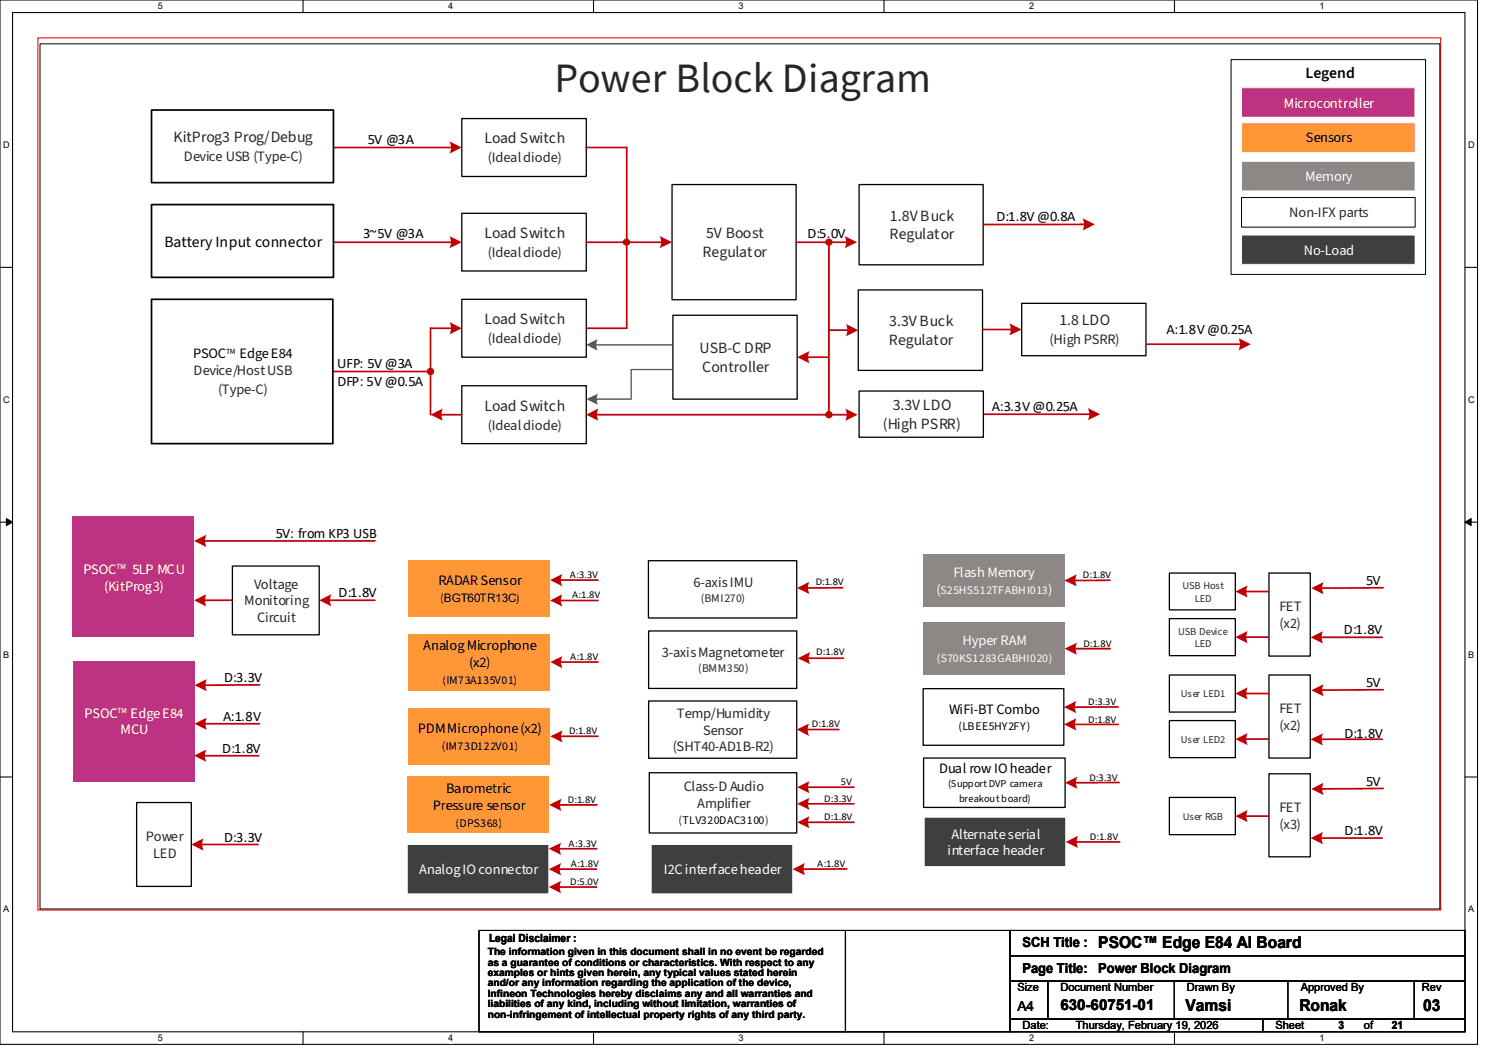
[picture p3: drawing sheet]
<svg xmlns="http://www.w3.org/2000/svg" width="297mm" height="210mm" viewBox="0 0 297 210" stroke-linecap="round" stroke-linejoin="round" font-family="sans-serif">
<defs><g id="words">
<text font-size="8.3" fill="#262626" x="110.3" y="18.2">Power Block Diagram</text>
<g font-size="3.3">
<text x="218.5" y="188.6">PSOC™ Edge E84 AI Board</text>
<text x="235.8" y="201.1">Vamsi</text>
<text x="258.5" y="201.1">Ronak</text>
<text x="283.1" y="201.1">03</text>
</g>
<g font-size="3.1">
<text x="259.7" y="15.6">Legend</text>
<text x="32.7" y="49">Battery Input connector</text>
</g>
<g font-size="3.1" fill="#262626">
<text x="34.5" y="28.3">KitProg3 Prog/Debug</text>
<text x="96.4" y="28.5">Load Switch</text>
<text x="96.4" y="47.4">Load Switch</text>
<text x="140.5" y="47.4">5V Boost</text>
<text x="177" y="47.6">Regulator</text>
<text x="177" y="43.9">1.8V Buck</text>
<text x="139.7" y="51.1">Regulator</text>
<text x="96.4" y="64.5">Load Switch</text>
<text x="176.9" y="64.9">3.3V Buck</text>
<text x="210.7" y="64.7">1.8 LDO</text>
<text x="139.1" y="70.2">USB-C DRP</text>
<text x="176.8" y="68.6">Regulator</text>
<text x="139.7" y="74">Controller</text>
<text x="96.4" y="81.7">Load Switch</text>
<text x="177.6" y="81.6">3.3V LDO</text>
<text x="175.6" y="85.3">(High PSRR)</text>
</g>
<text font-size="3" x="210.9" y="200.9">630-60751-01</text>
<g font-size="2.9" fill="#fff">
<text x="255.4" y="21.4">Microcontroller</text>
<text x="259.6" y="36">Memory</text>
<text x="259.4" y="50.6">No-Load</text>
<text x="16.6" y="114.1">PSOC</text>
<text x="20.7" y="117.6">(KitProg3)</text>
<text x="26.3" y="114.1">5LP MCU</text>
<text x="186.3" y="118.1">(</text>
<text x="189.7" y="114.7">Flash Memory</text>
<text x="208.5" y="118.1">)</text>
<text x="191.5" y="128.3">Hyper RAM</text>
<text x="16.8" y="142.7">PSOC</text>
<text x="26" y="142.7">Edge E84</text>
<text x="24" y="146">MCU</text>
<text x="189.3" y="166.8">Alternate serial</text>
<text x="83.4" y="173.8">Analog IO connector</text>
<text x="132" y="173.8">I2C interface header</text>
<text x="188.5" y="170.1">interface header</text>
</g>
<g font-size="2.9">
<text x="73.2" y="28.7">5V @3A</text>
<text x="259.8" y="28.3">Sensors</text>
<text x="72.2" y="47.3">3~5V @3A</text>
<text x="160.6" y="47.3">D:5.0V</text>
<text x="198.2" y="43.9">D:1.8V @0.8A</text>
<text x="38.4" y="71.3">PSOC</text>
<text x="47.6" y="71.3">Edge E84</text>
<text x="232.1" y="66.5">A:1.8V @0.25A</text>
<text x="67.1" y="73.2">UFP: 5V @3A</text>
<text x="67.1" y="76.8">DFP: 5V @0.5A</text>
<text x="197.3" y="81.7">A:3.3V @0.25A</text>
<text x="54.9" y="107.1">5V: from KP3 USB</text>
<text x="67.3" y="118.7">D:1.8V</text>
<text x="87.2" y="116.4">RADAR Sensor</text>
<text x="271.8" y="116.3">5V</text>
<text x="84.2" y="129.3">Analog Microphone</text>
<text x="267.3" y="126.1">D:1.8V</text>
<text x="44.6" y="135.6">D:3.3V</text>
<text x="93.3" y="132.6">(x2)</text>
<text x="271.8" y="136.6">5V</text>
<text x="44.4" y="143.3">A:1.8V</text>
<text x="188.8" y="141.9">WiFi-BT Combo</text>
<text x="44.2" y="149.6">D:1.8V</text>
<text x="83.1" y="145.8">PDM Microphone (x2)</text>
<text x="267.5" y="146.8">D:1.8V</text>
<text x="186.8" y="153.7">Dual row IO header</text>
<text x="86.1" y="161">Pressure sensor</text>
<text x="88.7" y="157.7">Barometric</text>
<text x="271.8" y="156.2">5V</text>
<text x="44.6" y="167.4">D:3.3V</text>
<text x="267.5" y="166.1">D:1.8V</text>
</g>
<g font-size="2.9" fill="#262626">
<text x="36.6" y="32">Device USB (Type-C)</text>
<text x="97" y="32.3">(Ideal diode)</text>
<text x="256.5" y="43.2">Non-IFX parts</text>
<text x="97" y="51.1">(Ideal diode)</text>
<text x="97" y="68.2">(Ideal diode)</text>
<text x="208.8" y="68.5">(High PSRR)</text>
<text x="38.5" y="74.6">Device/Host USB</text>
<text x="43.4" y="78.3">(Type-C)</text>
<text x="97" y="85.4">(Ideal diode)</text>
<text x="50.6" y="117.1">Voltage</text>
<text x="138" y="116.7">6-axis IMU</text>
<text x="48.6" y="120.4">Monitoring</text>
<text x="51.1" y="123.7">Circuit</text>
<text x="254.5" y="121.5">FET</text>
<text x="254.5" y="124.8">(x2)</text>
<text x="131.7" y="130.7">3-axis Magnetometer</text>
<text x="134.7" y="142.7">Temp/Humidity</text>
<text x="254.5" y="141.8">FET</text>
<text x="133.8" y="149.4">(SHT40-AD1B-R2)</text>
<text x="139.9" y="146.1">Sensor</text>
<text x="254.5" y="145.1">(x2)</text>
<text x="136" y="157.3">Class-D Audio</text>
<text x="138.7" y="160.7">Amplifier</text>
<text x="254.5" y="161.4">FET</text>
<text x="29" y="167.3">Power</text>
<text x="254.5" y="164.8">(x3)</text>
<text x="30.5" y="170.6">LED</text>
</g>
<g font-size="2.8">
<text x="203.4" y="188.4">SCH Title :</text>
<text x="203.4" y="193.4">Page Title:</text>
<text x="218.5" y="193.4">Power Block Diagram</text>
<text x="202.4" y="201.1">A4</text>
</g>
<g font-size="2.3">
<text x="87.5" y="119.7">(BGT60TR13C)</text>
<text x="88" y="136">(IM73A135V01)</text>
<text x="87.9" y="149.1">(IM73D122V01)</text>
<text x="190.7" y="145.2">(LBEE5HY2FY)</text>
<text x="90.6" y="164.4">(DPS368)</text>
</g>
<g font-size="2.3" fill="#262626">
<text x="139.4" y="119.7">(BMI270)</text>
<text x="138.9" y="133.7">(BMM350)</text>
<text x="135" y="164">(TLV320DAC3100)</text>
</g>
<g font-size="2.3" fill="#fff">
<text x="187.1" y="118.1">S25HS512TFABHI013</text>
<text x="186.4" y="131.7">(S70KS1283GABHI020)</text>
</g>
<g font-size="2.2">
<text x="97.3" y="187.4">Legal Disclaimer :</text>
<text x="202.4" y="197.1">Size</text>
<text x="210.9" y="197.1">Document Number</text>
<text x="236.1" y="197.1">Drawn By</text>
<text x="258.7" y="197.1">Approved By</text>
<text x="282.9" y="197.1">Rev</text>
<text x="203.4" y="204.7">Date:</text>
<text x="214" y="204.7">Thursday, February 19, 2026</text>
<text x="253.7" y="204.7">Sheet</text>
<text x="266.3" y="204.7">3</text>
<text x="271.3" y="204.7">of</text>
<text x="276.9" y="204.7">21</text>
</g>
<g font-size="2.1">
<text x="113.4" y="114.9">A:3.3V</text>
<text x="113.8" y="119">A:1.8V</text>
<text x="162.3" y="116.4">D:1.8V</text>
<text x="215.4" y="115">D:1.8V</text>
<text x="113.4" y="131.3">A:1.8V</text>
<text x="162.4" y="130.3">D:1.8V</text>
<text x="215.5" y="128.7">D:1.8V</text>
<text x="216.5" y="140.3">D:3.3V</text>
<text x="216.5" y="143.8">D:1.8V</text>
<text x="113.2" y="146">D:1.8V</text>
<text x="161.5" y="144.7">D:1.8V</text>
<text x="216.7" y="155.3">D:3.3V</text>
<text x="113" y="159.7">D:1.8V</text>
<text x="164" y="159.4">D:3.3V</text>
<text x="167.3" y="156.2">5V</text>
<text x="188.6" y="156.4">(Support DVP camera</text>
<text x="190.8" y="159.6">breakout board)</text>
<text x="164" y="163.2">D:1.8V</text>
<text x="216.8" y="167.1">D:1.8V</text>
<text x="113.1" y="168.4">A:3.3V</text>
<text x="113.5" y="172.5">A:1.8V</text>
<text x="162.6" y="172.5">A:1.8V</text>
<text x="113.5" y="176">D:5.0V</text>
</g>
<g font-size="2.1" fill="#262626">
<text x="235.2" y="117.1">USB Host</text>
<text x="237.7" y="119.6">LED</text>
<text x="234.4" y="126.2">USB Device</text>
<text x="237.7" y="128.7">LED</text>
<text x="234.9" y="138.7">User LED1</text>
<text x="234.9" y="147.7">User LED2</text>
<text x="235.3" y="163.1">User RGB</text>
</g>
<g font-size="2">
<text x="97" y="189.9">The information given in this document shall in no event be regarded</text>
<text x="97" y="192">as a guarantee of conditions or characteristics. With respect to any</text>
<text x="97" y="194.1">examples or hints given herein, any typical values stated herein</text>
<text x="97" y="196.2">and/or any information regarding the application of the device,</text>
<text x="97" y="198.2">Infineon Technologies hereby disclaims any and all warranties and</text>
<text x="97" y="200.3">liabilities of any kind, including without limitation, warranties of</text>
<text x="97" y="202.4">non-infringement of intellectual property rights of any third party.</text>
</g>
<g font-size="1.8">
<text x="31.4" y="1.9">5</text>
<text x="89.2" y="1.9">4</text>
<text x="146.9" y="1.9">3</text>
<text x="204.7" y="1.9">2</text>
<text x="262.5" y="1.9">1</text>
<text x=".6" y="29.4">D</text>
<text x="292.1" y="29.4">D</text>
<text x=".6" y="80.1">C</text>
<text x="292.1" y="80.1">C</text>
<text x=".6" y="130.8">B</text>
<text x="292.1" y="130.8">B</text>
<text x=".6" y="181.4">A</text>
<text x="292.1" y="181.4">A</text>
<text x="31.4" y="207.1">5</text>
<text x="89.2" y="207.1">4</text>
<text x="146.9" y="207.1">3</text>
<text x="204.7" y="207.1">2</text>
<text x="262.5" y="207.1">1</text>
</g>
<text font-size="1.6" x="45" y="70.3">TM</text>
<g font-size="1.6" fill="#fff">
<text x="23.1" y="113.2">TM</text>
<text x="23.3" y="141.7">TM</text>
</g>
</g></defs>
<path d="M0 0h293.9v207.7h-293.9zM2.5 2.5h288.9v202.7h-288.9z" fill="none" stroke="#000" stroke-width=".21"/>
<g fill="#fff">
<path d="M31.4 .3h.9v1.9h-.9z"/>
<path d="M31.4 205.4h.9v2h-.9z"/>
</g>
<path d="M60.3 0v2.5M60.3 205.2v2.5" fill="none" stroke="#000" stroke-width=".21"/>
<g fill="#fff">
<path d="M89.2 .3h.9v1.9h-.9z"/>
<path d="M89.2 205.4h.9v2h-.9z"/>
</g>
<path d="M118.1 0v2.5M118.1 205.2v2.5" fill="none" stroke="#000" stroke-width=".21"/>
<g fill="#fff">
<path d="M146.9 .3h1v1.9h-1z"/>
<path d="M146.9 205.4h1v2h-1z"/>
</g>
<path d="M175.9 0v2.5M175.9 205.2v2.5" fill="none" stroke="#000" stroke-width=".21"/>
<g fill="#fff">
<path d="M204.7 .3h1v1.9h-1z"/>
<path d="M204.7 205.4h1v2h-1z"/>
</g>
<path d="M233.6 0v2.5M233.6 205.2v2.5" fill="none" stroke="#000" stroke-width=".21"/>
<g fill="#fff">
<path d="M262.5 .3h1v1.9h-1z"/>
<path d="M262.5 205.4h1v2h-1z"/>
<path d="M.6 27.8h1.3v2h-1.3z"/>
<path d="M292.1 27.8h1.2v2h-1.2z"/>
<path d="M.6 78.5h1.3v2h-1.3z"/>
<path d="M292.1 78.5h1.2v2h-1.2z"/>
</g>
<path d="M0 53.2h2.5M291.4 53.2h2.5" fill="none" stroke="#000" stroke-width=".21"/>
<g fill="#fff">
<path d="M.6 129.2h1.2v1.9h-1.2z"/>
<path d="M292.1 129.2h1.1v1.9h-1.1z"/>
</g>
<path d="M0 103.8h2.5M291.4 103.8h2.5" fill="none" stroke="#000" stroke-width=".21"/>
<path d="M1.3 103.1l1.2 .7-1.2 .7zM291.4 103.8l1.3-.7v1.4z" fill="#000"/>
<path d="M1.3 103.1l1.2 .7-1.2 .7zM291.4 103.8l1.3-.7v1.4z" fill="none" stroke="#000" stroke-width=".2"/>
<g fill="#fff">
<path d="M.6 179.8h1.2v2h-1.2z"/>
<path d="M292.1 179.8h1.1v2h-1.1z"/>
</g>
<path d="M0 154.5h2.5M291.4 154.5h2.5" fill="none" stroke="#000" stroke-width=".21"/>
<path d="M7.5 7.5h279.1v173.5h-279.1z" fill-rule="evenodd" fill="#fff"/>
<path d="M7.5 7.5h279.1v173.5h-279.1z" fill="none" stroke="#f00" stroke-width=".21"/>
<path d="M8 8.7h278.4v172.1h-278.4z" fill="none" stroke="#000" stroke-width=".2"/>
<path d="M247 46.7h34.5v5.9h-34.5z" fill-rule="evenodd" fill="#3f3f3f"/>
<path d="M247 46.7h34.5v5.9h-34.5z" fill="none" stroke="#fff" stroke-width=".2"/>
<path d="M247 39.3h34.5v5.9h-34.5z" fill-rule="evenodd" fill="#fff"/>
<path d="M247 39.3h34.5v5.9h-34.5z" fill="none" stroke="#000" stroke-width=".2"/>
<path d="M247 17.4h34.5v5.9h-34.5z" fill-rule="evenodd" fill="#be3283"/>
<path d="M247 17.4h34.5v5.9h-34.5z" fill="none" stroke="#fff" stroke-width=".2"/>
<path d="M247 24.4h34.5v5.9h-34.5z" fill-rule="evenodd" fill="#ff9737"/>
<path d="M247 24.4h34.5v5.9h-34.5z" fill="none" stroke="#fff" stroke-width=".2"/>
<path d="M244.9 11.9h38.7v42.7h-38.7z" fill="none" stroke="#000" stroke-width=".2"/>
<path d="M247 32.1h34.5v5.9h-34.5z" fill-rule="evenodd" fill="#8d8786"/>
<path d="M247 32.1h34.5v5.9h-34.5z" fill="none" stroke="#fff" stroke-width=".2"/>
<path d="M14.4 102.7h24.2v24h-24.2z" fill-rule="evenodd" fill="#be3283"/>
<path d="M46.2 112.6h17.3v13.6h-17.3z" fill-rule="evenodd" fill="#fff"/>
<path d="M46.2 112.6h17.3v13.6h-17.3z" fill="none" stroke="#000" stroke-width=".26"/>
<path d="M40.5 119.4h5.7" fill="none" stroke="#c00000" stroke-width=".34"/>
<path d="M38.6 119.4l2.5-1.2a2.78 2.78 0 0 0 0 2.4z" fill-rule="evenodd" fill="#c00000"/>
<path d="M65.3 119.4h9.3" fill="none" stroke="#c00000" stroke-width=".34"/>
<path d="M63.5 119.4l2.5-1.2a2.53 2.53 0 0 0 0 2.4z" fill-rule="evenodd" fill="#c00000"/>
<path d="M66.3 48.2h23.7" fill="none" stroke="#c00000" stroke-width=".34"/>
<path d="M89.4 46.9l2.5 1.3-2.5 1.2a2.45 2.45 0 0 0 0-2.5z" fill-rule="evenodd" fill="#c00000"/>
<path d="M66.3 29.3h23.7" fill="none" stroke="#c00000" stroke-width=".34"/>
<path d="M89.4 28.1l2.5 1.2-2.5 1.3a2.52 2.52 0 0 0 0-2.5z" fill-rule="evenodd" fill="#c00000"/>
<path d="M30.1 21.9h36.2v14.4h-36.2z" fill-rule="evenodd" fill="#fff"/>
<path d="M30.1 21.9h36.2v14.4h-36.2z" fill="none" stroke="#000" stroke-width=".34"/>
<path d="M30.1 40.7h36.2v14.5h-36.2z" fill-rule="evenodd" fill="#fff"/>
<path d="M30.1 40.7h36.2v14.5h-36.2z" fill="none" stroke="#000" stroke-width=".34"/>
<path d="M91.9 23.6h24.7v11.5h-24.7z" fill-rule="evenodd" fill="#fff"/>
<path d="M91.9 23.6h24.7v11.5h-24.7z" fill="none" stroke="#000" stroke-width=".26"/>
<path d="M91.9 42.4h24.7v11.5h-24.7z" fill-rule="evenodd" fill="#fff"/>
<path d="M91.9 42.4h24.7v11.5h-24.7z" fill="none" stroke="#000" stroke-width=".26"/>
<path d="M91.9 59.5h24.7v11.5h-24.7z" fill-rule="evenodd" fill="#fff"/>
<path d="M91.9 59.5h24.7v11.5h-24.7z" fill="none" stroke="#000" stroke-width=".26"/>
<path d="M91.9 76.7h24.7v11.5h-24.7z" fill-rule="evenodd" fill="#fff"/>
<path d="M91.9 76.7h24.7v11.5h-24.7z" fill="none" stroke="#000" stroke-width=".26"/>
<path d="M85.6 65.3h4.4" fill="none" stroke="#c00000" stroke-width=".34"/>
<path d="M89.4 64.1l2.5 1.2-2.5 1.2a2.54 2.54 0 0 0 0-2.4z" fill-rule="evenodd" fill="#c00000"/>
<path d="M87.5 82.5h4.4" fill="none" stroke="#c00000" stroke-width=".34"/>
<path d="M85.6 82.5l2.5-1.3a2.78 2.78 0 0 0 0 2.5z" fill-rule="evenodd" fill="#c00000"/>
<path d="M66.2 73.9h19.4M85.6 65.3v17.2" fill="none" stroke="#c00000" stroke-width=".34"/>
<path d="M30.1 59.5h36.1v28.7h-36.1z" fill-rule="evenodd" fill="#fff"/>
<path d="M30.1 59.5h36.1v28.7h-36.1z" fill="none" stroke="#000" stroke-width=".34"/>
<path d="M116.6 29.3h8.1v36h-8.1M116.6 48.2h15.2" fill="none" stroke="#c00000" stroke-width=".34"/>
<path d="M131.2 46.9l2.5 1.3-2.5 1.2a2.69 2.69 0 0 0 0-2.5z" fill-rule="evenodd" fill="#c00000"/>
<path d="M133.7 36.7h24.7v22.9h-24.7z" fill-rule="evenodd" fill="#fff"/>
<path d="M133.7 36.7h24.7v22.9h-24.7z" fill="none" stroke="#000" stroke-width=".26"/>
<path d="M158.4 48.2h10.3" fill="none" stroke="#c00000" stroke-width=".34"/>
<path d="M168 46.9l2.5 1.3-2.5 1.2a2.45 2.45 0 0 0 0-2.5z" fill-rule="evenodd" fill="#c00000"/>
<path d="M118.4 82.5h46.4" fill="none" stroke="#c00000" stroke-width=".34"/>
<path d="M116.6 82.5l2.4-1.3a2.78 2.78 0 0 0 0 2.5z" fill-rule="evenodd" fill="#c00000"/>
<path d="M164.9 48.2v34.3" fill="none" stroke="#c00000" stroke-width=".34"/>
<path d="M170.7 57.7h24.8v16h-24.8z" fill-rule="evenodd" fill="#fff"/>
<path d="M170.7 57.7h24.8v16h-24.8z" fill="none" stroke="#000" stroke-width=".26"/>
<path d="M215.9 44.6l-20.3 .1" fill="none" stroke="#c00000" stroke-width=".34"/>
<path d="M215.3 43.4l2.5 1.2-2.4 1.2a2.95 2.95 0 0 0-.1-2.4z" fill-rule="evenodd" fill="#c00000"/>
<path d="M203.2 60.3h24.8v10.4h-24.8z" fill-rule="evenodd" fill="#fff"/>
<path d="M203.2 60.3h24.8v10.4h-24.8z" fill="none" stroke="#000" stroke-width=".26"/>
<path d="M195.6 65.5h5.8" fill="none" stroke="#c00000" stroke-width=".34"/>
<path d="M200.8 64.3l2.4 1.2-2.4 1.2a2.69 2.69 0 0 0 0-2.4z" fill-rule="evenodd" fill="#c00000"/>
<path d="M228.2 68.5h18.8" fill="none" stroke="#c00000" stroke-width=".34"/>
<path d="M246.4 67.2l2.4 1.3-2.4 1.2a2.78 2.78 0 0 0 0-2.5z" fill-rule="evenodd" fill="#c00000"/>
<path d="M133.9 62.7h24.7v16.7h-24.7z" fill-rule="evenodd" fill="#fff"/>
<path d="M133.9 62.7h24.7v16.7h-24.7z" fill="none" stroke="#000" stroke-width=".26"/>
<path d="M118.3 68.6h15.6" fill="none" stroke="#0a8276" stroke-width=".26"/>
<path d="M116.6 68.6l2.3-1.2a2.7 2.7 0 0 0 0 2.3z" fill-rule="evenodd" fill="#0a8276"/>
<path d="M118.4 79.4h7.2M125.6 73.5h8.3" fill="none" stroke="#0a8276" stroke-width=".26"/>
<path d="M116.7 79.4l2.3-1.1a2.59 2.59 0 0 0 0 2.2z" fill-rule="evenodd" fill="#0a8276"/>
<path d="M125.6 73.5v5.9" fill="none" stroke="#0a8276" stroke-width=".26"/>
<path d="M160.4 71h4.4" fill="none" stroke="#c00000" stroke-width=".34"/>
<path d="M158.6 71l2.4-1.2a2.79 2.79 0 0 0 0 2.5z" fill-rule="evenodd" fill="#c00000"/>
<path d="M40.5 107.6h34.1" fill="none" stroke="#c00000" stroke-width=".34"/>
<path d="M38.6 107.6l2.5-1.3a2.78 2.78 0 0 0 0 2.5z" fill-rule="evenodd" fill="#c00000"/>
<path d="M14.4 131.4h24.3v24h-24.3z" fill-rule="evenodd" fill="#be3283"/>
<path d="M40.5 150.3h11" fill="none" stroke="#c00000" stroke-width=".34"/>
<path d="M38.6 150.3l2.5-1.2a2.53 2.53 0 0 0 0 2.4z" fill-rule="evenodd" fill="#c00000"/>
<path d="M51.7 136.2l-11.1 .1" fill="none" stroke="#c00000" stroke-width=".34"/>
<path d="M38.7 136.3l2.4-1.3a2.69 2.69 0 0 0 0 2.5z" fill-rule="evenodd" fill="#c00000"/>
<path d="M27.2 159.6h10.9v16.7h-10.9z" fill-rule="evenodd" fill="#fff"/>
<path d="M27.2 159.6h10.9v16.7h-10.9z" fill="none" stroke="#000" stroke-width=".26"/>
<path d="M39.9 167.9h11.5" fill="none" stroke="#c00000" stroke-width=".34"/>
<path d="M38.1 167.9l2.4-1.2a2.78 2.78 0 0 0 0 2.5z" fill-rule="evenodd" fill="#c00000"/>
<g fill="#ff9737">
<path d="M81.3 140.8h28.2v11.3h-28.2z" fill-rule="evenodd"/>
<path d="M81.3 126.1h28.2v11.2h-28.2z" fill-rule="evenodd"/>
<path d="M81.3 111.5h28.1v11.2h-28.1z" fill-rule="evenodd"/>
</g>
<path d="M111.3 146.4h7.7" fill="none" stroke="#c00000" stroke-width=".34"/>
<path d="M109.5 146.4l2.4-1.2a2.69 2.69 0 0 0 0 2.5z" fill-rule="evenodd" fill="#c00000"/>
<path d="M111.3 131.7h7.7" fill="none" stroke="#c00000" stroke-width=".34"/>
<path d="M109.5 131.7l2.4-1.2a2.69 2.69 0 0 0 0 2.4z" fill-rule="evenodd" fill="#c00000"/>
<path d="M111.3 115.4h7.7" fill="none" stroke="#c00000" stroke-width=".34"/>
<path d="M109.4 115.4l2.5-1.3a2.52 2.52 0 0 0 0 2.5z" fill-rule="evenodd" fill="#c00000"/>
<path d="M111.3 119.4h7.7" fill="none" stroke="#c00000" stroke-width=".34"/>
<path d="M109.4 119.4l2.5-1.2a2.45 2.45 0 0 0 0 2.4z" fill-rule="evenodd" fill="#c00000"/>
<path d="M81.1 154.5h28.2v11.2h-28.2z" fill-rule="evenodd" fill="#ff9737"/>
<path d="M111.1 160.1h7.6" fill="none" stroke="#c00000" stroke-width=".34"/>
<path d="M109.3 160.1l2.4-1.3a2.54 2.54 0 0 0 0 2.5z" fill-rule="evenodd" fill="#c00000"/>
<path d="M129.2 153.7h29.3v12h-29.3z" fill-rule="evenodd" fill="#fff"/>
<path d="M129.2 153.7h29.3v12h-29.3z" fill="none" stroke="#000" stroke-width=".26"/>
<path d="M160.4 159.9h9.5" fill="none" stroke="#c00000" stroke-width=".34"/>
<path d="M158.6 159.9l2.4-1.2a2.69 2.69 0 0 0 0 2.4z" fill-rule="evenodd" fill="#c00000"/>
<path d="M160.4 156.5h9.5" fill="none" stroke="#c00000" stroke-width=".34"/>
<path d="M158.6 156.5l2.4-1.2a2.78 2.78 0 0 0 0 2.5z" fill-rule="evenodd" fill="#c00000"/>
<path d="M160.4 163.5h9.5" fill="none" stroke="#c00000" stroke-width=".34"/>
<path d="M158.6 163.5l2.4-1.2a2.69 2.69 0 0 0 0 2.4z" fill-rule="evenodd" fill="#c00000"/>
<path d="M129 139.4h29.5v11.4h-29.5z" fill-rule="evenodd" fill="#fff"/>
<path d="M129 139.4h29.5v11.4h-29.5z" fill="none" stroke="#000" stroke-width=".26"/>
<path d="M129 111.5h29.5v11.4h-29.5z" fill-rule="evenodd" fill="#fff"/>
<path d="M129 111.5h29.5v11.4h-29.5z" fill="none" stroke="#000" stroke-width=".26"/>
<path d="M160.4 145.1h6.5" fill="none" stroke="#c00000" stroke-width=".34"/>
<path d="M158.5 145.1l2.5-1.2a2.77 2.77 0 0 0 0 2.4z" fill-rule="evenodd" fill="#c00000"/>
<path d="M129 125.5h29.5v11.4h-29.5z" fill-rule="evenodd" fill="#fff"/>
<path d="M129 125.5h29.5v11.4h-29.5z" fill="none" stroke="#000" stroke-width=".26"/>
<path d="M167.6 116.9h-7.2" fill="none" stroke="#c00000" stroke-width=".34"/>
<path d="M158.5 116.9l2.5-1.2a2.65 2.65 0 0 0 0 2.5z" fill-rule="evenodd" fill="#c00000"/>
<path d="M160.6 130.9h7.2" fill="none" stroke="#c00000" stroke-width=".34"/>
<path d="M158.7 130.9l2.5-1.2a2.69 2.69 0 0 0 0 2.4z" fill-rule="evenodd" fill="#c00000"/>
<path d="M183.6 110.2h28.2v10.4h-28.2z" fill-rule="evenodd" fill="#8d8786"/>
<path d="M220.8 115.4h-7.2" fill="none" stroke="#c00000" stroke-width=".34"/>
<path d="M211.8 115.4l2.4-1.2a2.69 2.69 0 0 0 0 2.4z" fill-rule="evenodd" fill="#c00000"/>
<path d="M183.6 123.8h28.2v10.4h-28.2z" fill-rule="evenodd" fill="#8d8786"/>
<path d="M213.7 129h7.2" fill="none" stroke="#c00000" stroke-width=".34"/>
<path d="M211.8 129l2.4-1.2a2.69 2.69 0 0 0 0 2.4z" fill-rule="evenodd" fill="#c00000"/>
<path d="M183.6 136.9h28v11.3h-28z" fill-rule="evenodd" fill="#fff"/>
<path d="M183.6 136.9h28v11.3h-28z" fill="none" stroke="#000" stroke-width=".26"/>
<path d="M222.4 140.6h-8.9" fill="none" stroke="#c00000" stroke-width=".34"/>
<path d="M211.7 140.6l2.4-1.2a2.69 2.69 0 0 0 0 2.4z" fill-rule="evenodd" fill="#c00000"/>
<path d="M213.5 144.1h8.9" fill="none" stroke="#c00000" stroke-width=".34"/>
<path d="M211.7 144.1l2.4-1.3a2.78 2.78 0 0 0 0 2.5z" fill-rule="evenodd" fill="#c00000"/>
<path d="M252.4 114h8.2v16.5h-8.2z" fill-rule="evenodd" fill="#fff"/>
<path d="M252.4 114h8.2v16.5h-8.2z" fill="none" stroke="#000" stroke-width=".26"/>
<path d="M262.6 126.7h12.4" fill="none" stroke="#c00000" stroke-width=".34"/>
<path d="M260.7 126.7l2.5-1.2a2.78 2.78 0 0 0 0 2.5z" fill-rule="evenodd" fill="#c00000"/>
<path d="M275.2 116.9l-12.5 .1" fill="none" stroke="#c00000" stroke-width=".34"/>
<path d="M260.9 117l2.4-1.3a2.64 2.64 0 0 0 0 2.5z" fill-rule="evenodd" fill="#c00000"/>
<path d="M232.6 114h13.1v7.3h-13.1z" fill-rule="evenodd" fill="#fff"/>
<path d="M232.6 114h13.1v7.3h-13.1z" fill="none" stroke="#000" stroke-width=".26"/>
<path d="M247.6 117.6h4.7" fill="none" stroke="#c00000" stroke-width=".34"/>
<path d="M245.7 117.6l2.5-1.2a2.69 2.69 0 0 0 0 2.4z" fill-rule="evenodd" fill="#c00000"/>
<path d="M232.6 123h13.1v7.4h-13.1z" fill-rule="evenodd" fill="#fff"/>
<path d="M232.6 123h13.1v7.4h-13.1z" fill="none" stroke="#000" stroke-width=".26"/>
<path d="M247.6 126.7h4.7" fill="none" stroke="#c00000" stroke-width=".34"/>
<path d="M245.7 126.7l2.5-1.2a2.78 2.78 0 0 0 0 2.4z" fill-rule="evenodd" fill="#c00000"/>
<path d="M164.9 82.5h3.8" fill="none" stroke="#c00000" stroke-width=".34"/>
<path d="M168.1 81.2l2.5 1.3-2.5 1.2a2.78 2.78 0 0 0 0-2.5z" fill-rule="evenodd" fill="#c00000"/>
<path d="M252.4 134.2h8.2v16.5h-8.2z" fill-rule="evenodd" fill="#fff"/>
<path d="M252.4 134.2h8.2v16.5h-8.2z" fill="none" stroke="#000" stroke-width=".26"/>
<path d="M262.6 147h12.4" fill="none" stroke="#c00000" stroke-width=".34"/>
<path d="M260.7 147l2.5-1.2a2.69 2.69 0 0 0 0 2.5z" fill-rule="evenodd" fill="#c00000"/>
<path d="M275.2 137.2h-12.5" fill="none" stroke="#c00000" stroke-width=".34"/>
<path d="M260.9 137.3l2.4-1.2a2.54 2.54 0 0 0 0 2.4z" fill-rule="evenodd" fill="#c00000"/>
<path d="M232.6 134.2h13.1v7.4h-13.1z" fill-rule="evenodd" fill="#fff"/>
<path d="M232.6 134.2h13.1v7.4h-13.1z" fill="none" stroke="#000" stroke-width=".26"/>
<path d="M247.6 137.9h4.7" fill="none" stroke="#c00000" stroke-width=".34"/>
<path d="M245.7 137.9l2.5-1.2a2.69 2.69 0 0 0 0 2.4z" fill-rule="evenodd" fill="#c00000"/>
<path d="M232.6 143.3h13.1v7.4h-13.1z" fill-rule="evenodd" fill="#fff"/>
<path d="M232.6 143.3h13.1v7.4h-13.1z" fill="none" stroke="#000" stroke-width=".26"/>
<path d="M247.6 147h4.7" fill="none" stroke="#c00000" stroke-width=".34"/>
<path d="M245.7 147l2.5-1.2a2.69 2.69 0 0 0 0 2.4z" fill-rule="evenodd" fill="#c00000"/>
<path d="M252.4 153.9h8.2v16.5h-8.2z" fill-rule="evenodd" fill="#fff"/>
<path d="M252.4 153.9h8.2v16.5h-8.2z" fill="none" stroke="#000" stroke-width=".26"/>
<path d="M262.6 166.7h12.4" fill="none" stroke="#c00000" stroke-width=".34"/>
<path d="M260.7 166.7l2.5-1.3a2.78 2.78 0 0 0 0 2.5z" fill-rule="evenodd" fill="#c00000"/>
<path d="M275.2 156.8l-12.5 .1" fill="none" stroke="#c00000" stroke-width=".34"/>
<path d="M260.9 156.9l2.4-1.2a2.62 2.62 0 0 0 0 2.4z" fill-rule="evenodd" fill="#c00000"/>
<path d="M232.6 158.6h13.1v7.4h-13.1z" fill-rule="evenodd" fill="#fff"/>
<path d="M232.6 158.6h13.1v7.4h-13.1z" fill="none" stroke="#000" stroke-width=".26"/>
<path d="M247.6 162.3h4.7" fill="none" stroke="#c00000" stroke-width=".34"/>
<path d="M245.7 162.3l2.5-1.2a2.69 2.69 0 0 0 0 2.4z" fill-rule="evenodd" fill="#c00000"/>
<path d="M170.9 36.7h24.7v16h-24.7z" fill-rule="evenodd" fill="#fff"/>
<path d="M170.9 36.7h24.7v16h-24.7z" fill="none" stroke="#000" stroke-width=".26"/>
<path d="M164.9 65.7h4" fill="none" stroke="#c00000" stroke-width=".34"/>
<path d="M168.3 64.4l2.4 1.3-2.4 1.2a2.78 2.78 0 0 0 0-2.5z" fill-rule="evenodd" fill="#c00000"/>
<path d="M195.6 82.4h21.4" fill="none" stroke="#c00000" stroke-width=".34"/>
<path d="M216.4 81.2l2.5 1.2-2.5 1.2a2.69 2.69 0 0 0 0-2.4z" fill-rule="evenodd" fill="#c00000"/>
<path d="M170.9 77.8h24.7v9.2h-24.7z" fill-rule="evenodd" fill="#fff"/>
<path d="M170.9 77.8h24.7v9.2h-24.7z" fill="none" stroke="#000" stroke-width=".26"/>
<circle cx="124.6" cy="48.2" r=".63" fill="#c00000"/>
<circle cx="124.6" cy="48.2" r=".63" fill="none" stroke="#c00000" stroke-width=".2"/>
<circle cx="85.6" cy="73.9" r=".63" fill="#c00000"/>
<circle cx="85.6" cy="73.9" r=".63" fill="none" stroke="#c00000" stroke-width=".2"/>
<circle cx="164.9" cy="48.2" r=".63" fill="#c00000"/>
<circle cx="164.9" cy="48.2" r=".63" fill="none" stroke="#c00000" stroke-width=".2"/>
<circle cx="164.9" cy="82.5" r=".63" fill="#c00000"/>
<circle cx="164.9" cy="82.5" r=".63" fill="none" stroke="#c00000" stroke-width=".2"/>
<path d="M40.6 143.9h11" fill="none" stroke="#c00000" stroke-width=".34"/>
<path d="M38.7 143.9l2.4-1.2a2.78 2.78 0 0 0 0 2.5z" fill-rule="evenodd" fill="#c00000"/>
<path d="M183.7 150.7h28.2v9.9h-28.2z" fill-rule="evenodd" fill="#fff"/>
<path d="M183.7 150.7h28.2v9.9h-28.2z" fill="none" stroke="#000" stroke-width=".26"/>
<path d="M222.6 155.6l-8.9 .1" fill="none" stroke="#c00000" stroke-width=".34"/>
<path d="M211.9 155.7l2.4-1.3a2.77 2.77 0 0 0 0 2.5z" fill-rule="evenodd" fill="#c00000"/>
<path d="M183.9 162.5h28.1v9.8h-28.1z" fill-rule="evenodd" fill="#3f3f3f"/>
<path d="M183.9 162.5h28.1v9.8h-28.1z" fill="none" stroke="#fff" stroke-width=".2"/>
<path d="M213.9 167.4h8.9" fill="none" stroke="#c00000" stroke-width=".34"/>
<path d="M212 167.4l2.5-1.2a2.78 2.78 0 0 0 0 2.5z" fill-rule="evenodd" fill="#c00000"/>
<path d="M81 167.9h28.2v9.9h-28.2z" fill-rule="evenodd" fill="#3f3f3f"/>
<path d="M81 167.9h28.2v9.9h-28.2z" fill="none" stroke="#fff" stroke-width=".2"/>
<path d="M129.5 167.9h28.2v9.9h-28.2z" fill-rule="evenodd" fill="#3f3f3f"/>
<path d="M129.5 167.9h28.2v9.9h-28.2z" fill="none" stroke="#fff" stroke-width=".2"/>
<path d="M168.4 172.8h-8.8" fill="none" stroke="#c00000" stroke-width=".34"/>
<path d="M157.7 172.8l2.4-1.2a2.61 2.61 0 0 0 0 2.5z" fill-rule="evenodd" fill="#c00000"/>
<path d="M111 168.8h7.7" fill="none" stroke="#c00000" stroke-width=".34"/>
<path d="M109.2 168.8l2.4-1.2a2.69 2.69 0 0 0 0 2.4z" fill-rule="evenodd" fill="#c00000"/>
<path d="M111 172.8h7.7" fill="none" stroke="#c00000" stroke-width=".34"/>
<path d="M109.2 172.8l2.4-1.2a2.77 2.77 0 0 0 0 2.5z" fill-rule="evenodd" fill="#c00000"/>
<path d="M111 176.4h7.7" fill="none" stroke="#c00000" stroke-width=".34"/>
<path d="M109.2 176.4l2.4-1.2a2.78 2.78 0 0 0 0 2.4z" fill-rule="evenodd" fill="#c00000"/>
<path d="M95.3 185h72.9v20.2h-72.9zM168.2 185h32.7v20.2h-32.7zM200.9 185h90.5v5.1h-90.5zM200.9 195.1h7.5v7.5h-7.5zM200.9 190.1h90.5v5h-90.5zM208.4 195.1h72.9v7.5h-72.9zM233.6 195.1h22.6v7.5h-22.6zM281.3 195.1h10.1v7.5h-10.1zM200.9 202.6h50.3v2.6h-50.3zM251.2 202.6h40.2v2.6h-40.2z" fill="none" stroke="#000" stroke-width=".21"/>
<use href="#words"/>
</svg>
